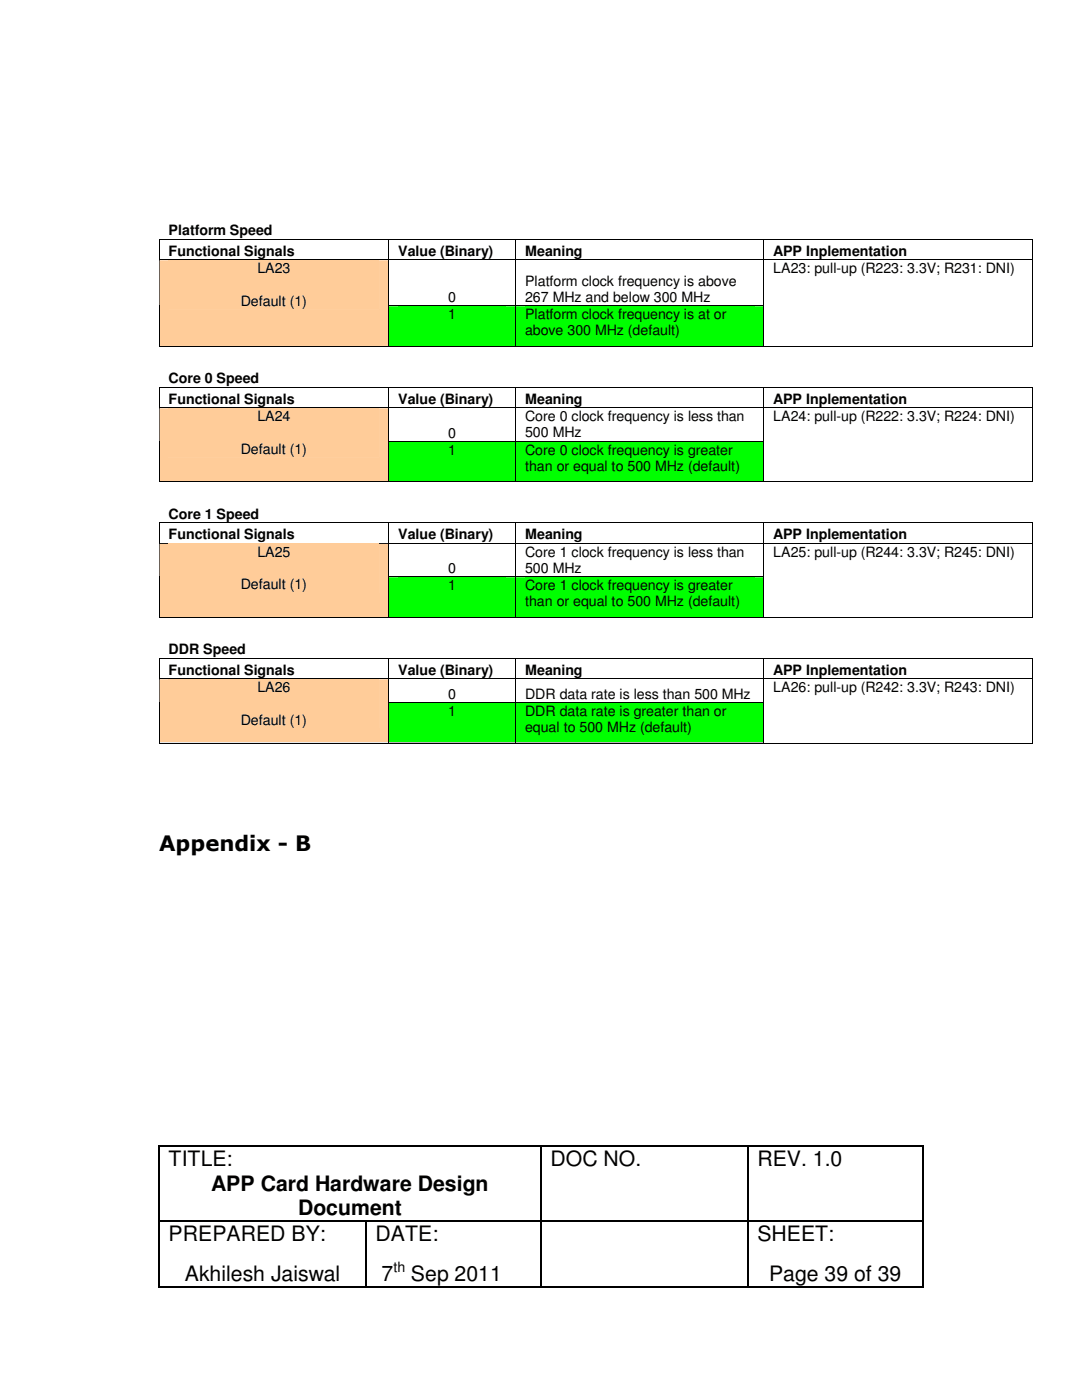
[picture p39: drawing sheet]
<svg xmlns="http://www.w3.org/2000/svg" width="216mm" height="279mm" viewBox="0 0 216 279" stroke-linecap="round" stroke-linejoin="round" font-family="sans-serif">
<defs><g id="words">
<g font-size="4.2">
<text x="31.7" y="169.8">Appendix - B</text>
<text x="33.7" y="232.7">TITLE:</text>
<text x="109.9" y="232.7">DOC NO.</text>
<text x="151.1" y="232.7">REV. 1.0</text>
<text x="42.2" y="237.6">APP Card Hardware Design</text>
<text x="59.5" y="242.5">Document</text>
<text x="33.7" y="247.6">PREPARED BY:</text>
<text x="74.9" y="247.6">DATE:</text>
<text x="151.1" y="247.6">SHEET:</text>
<text x="36.9" y="255.7">Akhilesh Jaiswal</text>
<text x="76.1" y="255.7">7</text>
<text x="82" y="255.7">Sep 2011</text>
<text x="153.5" y="255.7">Page 39 of 39</text>
</g>
<g font-size="2.8">
<text x="33.7" y="46.9">Platform Speed</text>
<text x="33.7" y="51.1">Functional Signals</text>
<text x="79.5" y="51.1">Value (Binary)</text>
<text x="104.8" y="51.1">Meaning</text>
<text x="154.3" y="51.1">APP Inplementation</text>
<text x="51.4" y="54.5">LA23</text>
<text x="104.8" y="57">Platform clock frequency is above</text>
<text x="154.3" y="54.5">LA23: pull-up (R223: 3.3V; R231: DNI)</text>
<text x="48" y="61">Default (1)</text>
<text x="89.4" y="60.3">0</text>
<text x="89.4" y="63.7">1</text>
<text x="104.8" y="60.3">267 MHz and below 300 MHz</text>
<text x="104.8" y="63.7">Platform clock frequency is at or</text>
<text x="104.8" y="66.9">above 300 MHz (default)</text>
<text x="33.7" y="76.5">Core 0 Speed</text>
<text x="33.7" y="80.6">Functional Signals</text>
<text x="79.5" y="80.6">Value (Binary)</text>
<text x="104.8" y="80.6">Meaning</text>
<text x="154.3" y="80.6">APP Inplementation</text>
<text x="51.4" y="84.1">LA24</text>
<text x="89.4" y="87.3">0</text>
<text x="104.8" y="84.1">Core 0 clock frequency is less than</text>
<text x="104.8" y="87.3">500 MHz</text>
<text x="154.3" y="84.1">LA24: pull-up (R222: 3.3V; R224: DNI)</text>
<text x="48" y="90.6">Default (1)</text>
<text x="89.4" y="90.7">1</text>
<text x="104.8" y="90.7">Core 0 clock frequency is greater</text>
<text x="104.8" y="94">than or equal to 500 MHz (default)</text>
<text x="33.7" y="103.5">Core 1 Speed</text>
<text x="33.7" y="107.7">Functional Signals</text>
<text x="79.5" y="107.7">Value (Binary)</text>
<text x="104.8" y="107.7">Meaning</text>
<text x="154.3" y="107.7">APP Inplementation</text>
<text x="51.4" y="111.1">LA25</text>
<text x="104.8" y="111.1">Core 1 clock frequency is less than</text>
<text x="154.3" y="111.1">LA25: pull-up (R244: 3.3V; R245: DNI)</text>
<text x="48" y="117.6">Default (1)</text>
<text x="89.4" y="114.4">0</text>
<text x="89.4" y="117.8">1</text>
<text x="104.8" y="114.3">500 MHz</text>
<text x="104.8" y="117.8">Core 1 clock frequency is greater</text>
<text x="104.8" y="121">than or equal to 500 MHz (default)</text>
<text x="33.7" y="130.6">DDR Speed</text>
<text x="33.7" y="134.7">Functional Signals</text>
<text x="79.5" y="134.7">Value (Binary)</text>
<text x="104.8" y="134.7">Meaning</text>
<text x="154.3" y="134.7">APP Inplementation</text>
<text x="51.4" y="138.1">LA26</text>
<text x="89.4" y="139.4">0</text>
<text x="89.4" y="142.8">1</text>
<text x="104.8" y="139.4">DDR data rate is less than 500 MHz</text>
<text x="104.8" y="142.8">DDR data rate is greater than or</text>
<text x="154.3" y="138.1">LA26: pull-up (R242: 3.3V; R243: DNI)</text>
<text x="48" y="144.7">Default (1)</text>
<text x="104.8" y="146.1">equal to 500 MHz (default)</text>
<text x="78.5" y="253.8">th</text>
</g>
</g></defs>
<g fill="#000">
<path d="M31.7 47.6h.1v.2h-.1zM31.7 51.8h.1v.1h-.1zM31.8 47.6h.2v.2h-.2zM77.4 47.6h.2v.2h-.2zM77.5 47.6h.1v.2h-.1zM77.5 51.8h.1v.1h-.1zM102.7 47.6h.2v.2h-.2zM102.8 47.6h.2v.2h-.2zM102.8 51.8h.2v.1h-.2zM152.3 47.6h.1v.2h-.1zM152.3 47.6h.2v.2h-.2zM152.3 51.8h.2v.1h-.2z"/>
<path d="M205.8 47.6h.2v.2h-.2zM205.9 47.6h.1v.2h-.1zM205.9 51.8h.1v.1h-.1zM31.6 228.6h.3v.3h-.3zM107.8 228.6h.3v.3h-.3zM149.1 228.6h.3v.3h-.3zM184 228.6h.3v.3h-.3zM31.6 243.5h.3v.2h-.3zM31.6 256.7h.3v.3h-.3zM72.9 243.5h.3v.2h-.3zM72.9 256.7h.3v.3h-.3zM107.8 243.5h.3v.2h-.3z"/>
<path d="M107.8 256.7h.3v.3h-.3zM149.1 243.5h.3v.2h-.3zM149.1 256.7h.3v.3h-.3zM184 243.5h.3v.2h-.3zM184 256.7h.3v.3h-.3z"/>
</g>
<g fill="none" stroke="#000" stroke-width=".25">
<path d="M31.7 228.9v14.6M31.9 228.7h75.9M107.9 228.9v14.6M108.1 228.7h41M149.2 228.9v14.6M149.4 228.7h34.6M184.1 228.9v14.6M31.7 243.7v13M31.9 243.6h41M31.9 256.8h41M73 243.7v13M73.2 243.6h34.6"/>
<path d="M73.2 256.8h34.6M107.9 243.7v13M108.1 243.6h41M108.1 256.8h41M149.2 243.7v13M149.4 243.6h34.6M149.4 256.8h34.6M184.1 243.7v13"/>
</g>
<g fill="none" stroke="#000" stroke-width=".2">
<path d="M31.7 47.8v4M31.7 51.9v9.1M31.8 51.9h45.7M32 47.7h45.4M77.6 47.8v4M77.6 51.9v9.1M77.6 47.7h25.1M77.6 51.9h25.2M102.9 47.8v4M102.9 51.9v9.1M103 47.7h49.3M103 51.9h49.3"/>
<path d="M152.4 47.8v4M152.4 51.9v9.1M152.5 47.7h53.3M152.5 51.9h53.4M206 47.8v4M206 51.9v9.1"/>
</g>
<g fill="#fc9">
<path d="M31.8 51.9h45.7v17.1h-45.7z"/>
<path d="M33.7 51.9h41.9v3.3h-41.9z"/>
<path d="M33.7 55.2h41.9v3.2h-41.9z"/>
<path d="M33.7 58.4h41.9v3.3h-41.9z"/>
</g>
<g fill="#0f0">
<path d="M77.6 61.1h25.2v7.9h-25.2z"/>
<path d="M79.5 61.1h21.5v3.2h-21.5z"/>
<path d="M103 61.1h49.3v7.9h-49.3z"/>
<path d="M104.8 61.1h45.7v3.2h-45.7z"/>
<path d="M104.8 64.3h45.7v3.3h-45.7z"/>
</g>
<g fill="#000">
<path d="M31.7 61h.1v.1h-.1zM31.7 69h.1v.2h-.1zM31.7 77.2h.1v.1h-.1zM31.8 69h.2v.2h-.2zM31.8 77.2h.2v.1h-.2zM77.4 69h.2v.2h-.2zM77.4 77.2h.2v.1h-.2zM77.5 61h.1v.1h-.1zM77.5 69h.1v.2h-.1zM77.5 77.2h.1v.1h-.1zM102.7 69h.2v.2h-.2zM102.7 77.2h.2v.1h-.2z"/>
<path d="M102.8 61h.2v.1h-.2zM102.8 69h.2v.2h-.2zM102.8 77.2h.2v.1h-.2zM152.3 69h.1v.2h-.1zM152.3 77.2h.1v.1h-.1zM152.3 61h.2v.1h-.2zM152.3 69h.2v.2h-.2zM152.3 77.2h.2v.1h-.2zM205.8 69h.2v.2h-.2zM205.8 77.2h.2v.1h-.2zM205.9 61h.1v.1h-.1zM205.9 69h.1v.2h-.1z"/>
<path d="M205.9 77.2h.1v.1h-.1zM31.7 81.3h.1v.2h-.1zM77.5 81.3h.1v.2h-.1zM102.8 81.3h.2v.2h-.2zM152.3 81.3h.2v.2h-.2zM205.9 81.3h.1v.2h-.1z"/>
</g>
<g fill="none" stroke="#000" stroke-width=".2">
<path d="M31.7 61.1v7.9M31.7 77.3v4M32 69.1h45.4M32 77.3h45.4M77.6 61.1v7.9M77.6 77.3v4M77.6 61h25.2M77.6 69.1h25.1M77.6 77.3h25.1M102.9 61.1v7.9M102.9 77.3v4M103 61h49.3"/>
<path d="M103 69.1h49.3M103 77.3h49.3M152.4 61.1v7.9M152.4 77.3v4M152.5 69.1h53.3M152.5 77.3h53.3M206 61.1v7.9M206 77.3v4M31.7 81.5v6.5M31.8 81.4h45.7M77.6 81.5v6.5M77.6 81.4h25.2"/>
<path d="M102.9 81.5v6.5M103 81.4h49.3M152.4 81.5v6.5M152.5 81.4h53.4M206 81.5v6.5"/>
</g>
<g fill="#fc9">
<path d="M31.8 81.5h45.7v14.6h-45.7z"/>
<path d="M33.7 81.5h41.9v3.2h-41.9z"/>
<path d="M33.7 84.7h41.9v3.3h-41.9z"/>
<path d="M33.7 88h41.9v3.2h-41.9z"/>
</g>
<g fill="#0f0">
<path d="M77.6 88.1h25.2v8h-25.2z"/>
<path d="M79.5 88.1h21.5v3.3h-21.5z"/>
<path d="M103 88.1h49.3v8h-49.3z"/>
<path d="M104.8 88.1h45.7v3.3h-45.7z"/>
<path d="M104.8 91.4h45.7v3.3h-45.7z"/>
</g>
<g fill="#000">
<path d="M31.7 88h.1v.1h-.1zM31.7 96.1h.1v.2h-.1zM31.8 96.1h.2v.2h-.2zM77.4 96.1h.2v.2h-.2zM77.5 88h.1v.1h-.1zM77.5 96.1h.1v.2h-.1zM102.7 96.1h.2v.2h-.2zM102.8 88h.2v.1h-.2zM102.8 96.1h.2v.2h-.2zM152.3 96.1h.1v.2h-.1zM152.3 88h.2v.1h-.2zM152.3 96.1h.2v.2h-.2z"/>
<path d="M205.8 96.1h.2v.2h-.2zM205.9 88h.1v.1h-.1zM205.9 96.1h.1v.2h-.1zM31.7 104.2h.1v.2h-.1zM31.7 108.4h.1v.1h-.1zM31.8 104.2h.2v.2h-.2zM77.4 104.2h.2v.2h-.2zM77.5 104.2h.1v.2h-.1zM77.5 108.4h.1v.1h-.1zM102.7 104.2h.2v.2h-.2zM102.8 104.2h.2v.2h-.2zM102.8 108.4h.2v.1h-.2z"/>
<path d="M152.3 104.2h.1v.2h-.1zM152.3 104.2h.2v.2h-.2zM152.3 108.4h.2v.1h-.2zM205.8 104.2h.2v.2h-.2zM205.9 104.2h.1v.2h-.1zM205.9 108.4h.1v.1h-.1z"/>
</g>
<g fill="none" stroke="#000" stroke-width=".2">
<path d="M31.7 88.1v8M32 96.2h45.4M77.6 88.1v8M77.6 88.1h25.2M77.6 96.2h25.1M102.9 88.1v8M103 88.1h49.3M103 96.2h49.3M152.4 88.1v8M152.5 96.2h53.3M206 88.1v8M31.7 104.4v4"/>
<path d="M31.7 108.5v6.5M31.8 108.5h45.7M32 104.3h45.4M77.6 104.4v4M77.6 108.5v6.5M77.6 104.3h25.1M77.6 108.5h25.2M102.9 104.4v4M102.9 108.5v6.5M103 104.3h49.3M103 108.5h49.3M152.4 104.4v4"/>
<path d="M152.4 108.5v6.5M152.5 104.3h53.3M152.5 108.5h53.4M206 104.4v4M206 108.5v6.5"/>
</g>
<g fill="#fc9">
<path d="M31.8 108.5h45.7v14.6h-45.7z"/>
<path d="M33.7 108.5h41.9v3.3h-41.9z"/>
<path d="M33.7 111.8h41.9v3.2h-41.9z"/>
<path d="M33.7 115h41.9v3.3h-41.9z"/>
</g>
<g fill="#0f0">
<path d="M77.6 115.2h25.2v7.9h-25.2z"/>
<path d="M79.5 115.2h21.5v3.2h-21.5z"/>
<path d="M103 115.2h49.3v7.9h-49.3z"/>
<path d="M104.8 115.2h45.7v3.2h-45.7z"/>
<path d="M104.8 118.4h45.7v3.3h-45.7z"/>
</g>
<g fill="#000">
<path d="M31.7 115h.1v.2h-.1zM77.5 115h.1v.2h-.1zM102.8 115h.2v.2h-.2zM152.3 115h.2v.2h-.2zM205.9 115h.1v.2h-.1zM31.7 123.1h.1v.2h-.1zM31.7 131.2h.1v.2h-.1zM31.7 135.4h.1v.2h-.1zM31.8 123.1h.2v.2h-.2zM31.8 131.2h.2v.2h-.2zM77.4 123.1h.2v.2h-.2zM77.4 131.2h.2v.2h-.2z"/>
<path d="M77.5 123.1h.1v.2h-.1zM77.5 131.2h.1v.2h-.1zM77.5 135.4h.1v.2h-.1zM102.7 123.1h.2v.2h-.2zM102.7 131.2h.2v.2h-.2zM102.8 123.1h.2v.2h-.2zM102.8 131.2h.2v.2h-.2zM102.8 135.4h.2v.2h-.2zM152.3 123.1h.1v.2h-.1zM152.3 131.2h.1v.2h-.1zM152.3 123.1h.2v.2h-.2zM152.3 131.2h.2v.2h-.2z"/>
<path d="M152.3 135.4h.2v.2h-.2zM205.8 123.1h.2v.2h-.2zM205.8 131.2h.2v.2h-.2zM205.9 123.1h.1v.2h-.1zM205.9 131.2h.1v.2h-.1zM205.9 135.4h.1v.2h-.1z"/>
</g>
<g fill="none" stroke="#000" stroke-width=".2">
<path d="M31.7 115.2v7.9M77.6 115.2v7.9M77.6 115.1h25.2M102.9 115.2v7.9M103 115.1h49.3M152.4 115.2v7.9M206 115.2v7.9M31.7 131.4v4M31.7 135.6v4.5M31.8 135.5h45.7M32 123.2h45.4M32 131.3h45.4"/>
<path d="M77.6 131.4v4M77.6 135.6v4.5M77.6 123.2h25.1M77.6 131.3h25.1M77.6 135.5h25.2M102.9 131.4v4M102.9 135.6v4.5M103 123.2h49.3M103 131.3h49.3M103 135.5h49.3M152.4 131.4v4M152.4 135.6v4.5"/>
<path d="M152.5 123.2h53.3M152.5 131.3h53.3M152.5 135.5h53.4M206 131.4v4M206 135.6v4.5"/>
</g>
<g fill="#fc9">
<path d="M31.8 135.6h45.7v12.6h-45.7z"/>
<path d="M33.7 135.6h41.9v3.2h-41.9z"/>
<path d="M33.7 138.8h41.9v3.3h-41.9z"/>
<path d="M33.7 142.1h41.9v3.2h-41.9z"/>
</g>
<g fill="#0f0">
<path d="M77.6 140.3h25.2v7.9h-25.2z"/>
<path d="M79.5 140.3h21.5v3.2h-21.5z"/>
<path d="M103 140.3h49.3v7.9h-49.3z"/>
<path d="M104.8 140.3h45.7v3.2h-45.7z"/>
<path d="M104.8 143.5h45.7v3.2h-45.7z"/>
</g>
<path d="M31.7 140.1h.1v.2h-.1zM31.7 148.2h.1v.2h-.1zM77.5 140.1h.1v.2h-.1zM77.5 148.2h.1v.2h-.1zM102.8 140.1h.2v.2h-.2zM102.8 148.2h.2v.2h-.2zM152.3 140.1h.2v.2h-.2zM152.3 148.2h.2v.2h-.2zM205.9 140.1h.1v.2h-.1zM205.9 148.2h.1v.2h-.1z" fill="#000"/>
<path d="M31.7 140.3v7.9M31.8 148.3h45.7M77.6 140.3v7.9M77.6 140.2h25.2M77.6 148.3h25.2M102.9 140.3v7.9M103 140.2h49.3M103 148.3h49.3M152.4 140.3v7.9M152.5 148.3h53.4M206 140.3v7.9" fill="none" stroke="#000" stroke-width=".2"/>
<use href="#words"/>
</svg>
